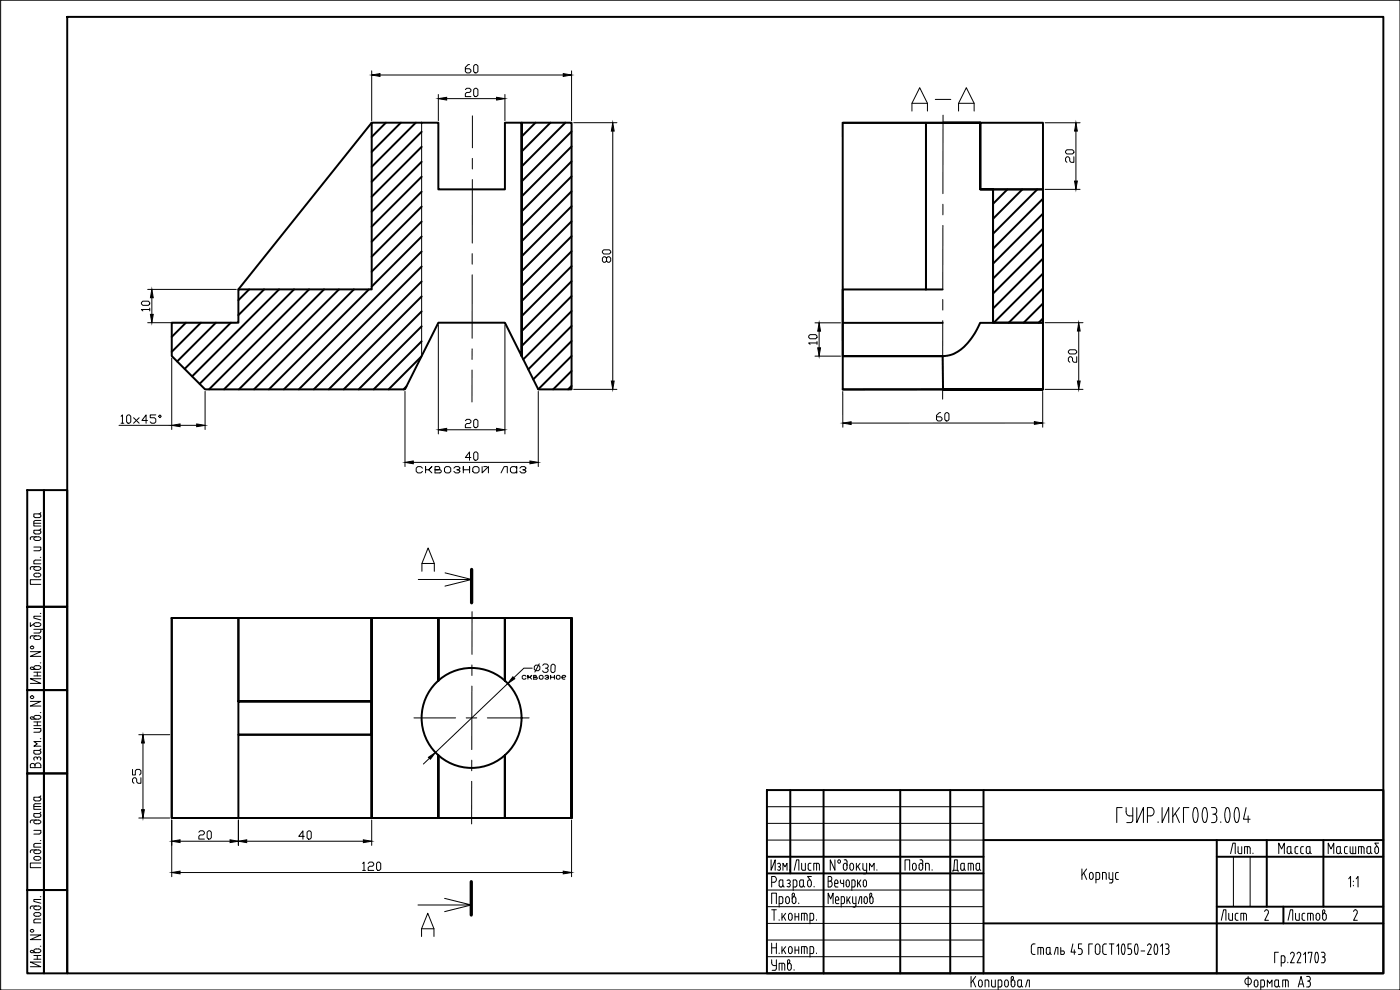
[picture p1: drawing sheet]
<svg xmlns="http://www.w3.org/2000/svg" width="420mm" height="297mm" viewBox="0 0 420 297" stroke-linecap="round" stroke-linejoin="round" font-family="sans-serif">
<defs><g id="words">
<text font-size="11.5" x="272.7" y="34.6">A-A</text>
<text font-size="7.1" x="285" y="262.8">Дата</text>
<g font-size="6.6">
<text x="382.8" y="257.5">Масса</text>
<text x="397.6" y="257.5">Масштаб</text>
<text x="237.4" y="262.5">Лист</text>
<text x="365.5" y="277.3">Лист</text>
<text x="388.8" y="297.4">A3</text>
</g>
<text font-size="5.3" x="124.2" y="143.2">сквозной лаз</text>
<text font-size="4" x="155.9" y="205">сквозное</text>
</g></defs>
<g fill="none" stroke="#000" stroke-width=".59">
<path d="M20.2 5.1h395v286.9h-395zM8.2 147.1h5v35h-5zM13.2 147.1h7v35h-7zM8.2 182.1h5v25h-5zM13.2 182.1h7v25h-7zM8.2 207.1h5v25h-5zM13.2 207.1h7v25h-7zM8.2 232.1h5v34.9h-5zM13.2 232.1h7v34.9h-7zM230.2 237.1h185v54.9h-185zM237.2 237.1v25M247.2 237.1v54.9"/>
<path d="M270.2 237.1v54.9M285.2 237.1v54.9M295.2 237.1v54.9M230.2 257.1h65M295.2 252.1h120M365.2 252.1v39.9M365.2 257.1h50M380.2 252.1v19.9M397.2 252.1v19.9M8.2 267h5v25h-5zM13.2 267h7v25h-7zM230.2 262.1h65"/>
<path d="M295.2 277.1h120M365.2 272h50M385.2 272v5.1"/>
</g>
<g fill="none" stroke="#000" stroke-width=".3">
<path d="M.2 .1h420v296.9h-420zM10.2 154.9l.2 .4h1.3l.5-.4M10.2 159.1h1.5a.56 .56 0 0 1 .6 .6 .56 .56 0 0 1-.6 .5l-1.3-.1-.2-.3zM10.2 157h2.1M11.7 154.2a.55 .55 0 0 1 .6 .7M11.7 154.2h-1.5v.7M12.2 158.7l-.5 .4M12.2 153.8l-.5 .4M12.3 156.2h-1.6l-.5 .4v1.2h2.1M9.6 161l-.4 .2-.1 .7M9.6 161.1h2M10.2 164.1h2.1l-.1 .9-.5 .2"/>
<path d="M10.2 165.3h1.5M10.3 172.1l1.2-.1a.58 .58 0 0 1 .8 .5 .58 .58 0 0 1-.7 .6l-1.3-.2-.2-.4zM10.8 170a.58 .58 0 0 0-.7 .6 .58 .58 0 0 0 .7 .5h.8a.58 .58 0 0 0 .7-.5 .58 .58 0 0 0-.8-.6l-2.1 .1-.3 .8M10.8 161a.58 .58 0 0 0-.7 .6 .58 .58 0 0 0 .7 .6h.8a.58 .58 0 0 0 .7-.6 .58 .58 0 0 0-.8-.6M12.1 167.2h.2M12.3 173.9h-3.2v1.4h3.2M12.3 168h-1.6l-.5 .5v.7h2.1M9.1 195.5h3.2l-3.2 1.4h3.2M9.1 186.8v1.2l1.1-.9M10.2 188.8l2.8 .1 .3 .9M10.2 189.9h1.5M10.3 187l1.2-.2a.58 .58 0 0 1 .8 .6 .58 .58 0 0 1-.7 .6l-1.3-.2-.2-.4z"/>
<path d="M10.8 190.8a.58 .58 0 0 0-.7 .5 .58 .58 0 0 0 .7 .6h.8a.58 .58 0 0 0 .7-.6 .58 .58 0 0 0-.8-.5h-2.1l-.3 .8M12.1 198.9h.2M12.1 184.1h.2M12.3 188.8l-.1 .9-.5 .2M12.3 184.9h-2.1v.5l2.1 .6M9.1 210.4h3.2l-3.2 1.4h3.2M10.2 218.6h2.1v.7M10.2 217.7h2.1M10.2 216.6h2.1M10.2 202.8h2.1M10.2 201.7h2.1M10.3 215.5l-.5-.3a.39 .39 0 0 0-.6 0 .39 .39 0 0 0 .3 .6h2a.57 .57 0 0 0 .8-.6 .57 .57 0 0 0-.7-.5l-.8-.1a.58 .58 0 0 0-.7 .6 .58 .58 0 0 0 .7 .6"/>
<path d="M10.3 200.6l-.5-.4a.39 .39 0 0 0-.6 .1 .39 .39 0 0 0 .3 .6l2-.1a.57 .57 0 0 0 .8-.5 .57 .57 0 0 0-.7-.6h-.8a.58 .58 0 0 0-.7 .6 .58 .58 0 0 0 .7 .5M11.2 201.7v1.1M11.2 216.6v1.1M12.1 213.8h.2M12.2 219.3l-.5 .4h-1.5M12.3 203.7h-3.2l3.2 1.3h-3.2M9.3 229.2l.8-.1 .4 .5a.9 .9 0 0 1 .9-.7 .9 .9 0 0 1 .9 .7v.7h-3.2zM10.2 239.2h1.5a.56 .56 0 0 1 .6 .6 .56 .56 0 0 1-.6 .5l-1.3-.1-.2-.3zM10.3 228.1a.55 .55 0 0 1 .1-.9 .55 .55 0 0 1 .8 .3 .55 .55 0 0 1 .8-.3 .55 .55 0 0 1 .1 .9M10.5 229.6v.7M11.2 227.5v.3M11.7 225.2l.5 .4"/>
<path d="M11.7 225.2h-1.5v.9l1.5 .2 .5-.2 .1-.5M12.1 221.6h.2M12.2 224.7l-.5 .4M12.2 238.8l-.5 .4M12.3 222.5h-2.1l1 .7-1 .7h2.1M10.2 249.1h2.1l-.1 .9-.5 .2M10.2 244.1h1.5a.55 .55 0 0 1 .6 .6 .55 .55 0 0 1-.6 .5l-1.3-.1-.2-.3zM10.2 241.6v1.2h2.1M10.2 250.3h1.5M10.2 242h2.1M10.3 257.1l1.2-.2a.58 .58 0 0 1 .8 .6 .58 .58 0 0 1-.7 .6l-1.3-.2-.2-.4zM10.8 255a.58 .58 0 0 0-.7 .6 .58 .58 0 0 0 .7 .5h.8a.58 .58 0 0 0 .7-.5 .58 .58 0 0 0-.8-.6l-2.1 .1-.3 .7"/>
<path d="M10.8 246a.58 .58 0 0 0-.7 .6 .58 .58 0 0 0 .7 .6h.8a.58 .58 0 0 0 .7-.6 .58 .58 0 0 0-.8-.6l-2.1 .1-.3 .8M12.1 252.2h.2M12.2 243.7l-.5 .4M12.3 258.9h-3.2v1.4h3.2M12.3 253.1h-1.6l-.5 .4v.7h2.1M12.3 241.2l-1.6-.1-.5 .5M230.2 252.1h65M230.2 247h65M230.2 242h65M231.4 258v3.1l1.2-3.1v3.1M233.4 259.2a.53 .53 0 0 1 .8 .1 .53 .53 0 0 1-.3 .8M250.6 258v3.1l-1.4-3.1v3.1"/>
<path d="M253.4 258h.4M253.8 258l.4 .5v1.9a.58 .58 0 0 1-.5 .7 .58 .58 0 0 1-.6-.7v-.7a.58 .58 0 0 1 .6-.7 .58 .58 0 0 1 .5 .7M255.2 259.2l.4-.2a1.22 1.22 0 0 1 0 2.1l-.5-.4zM257 259v2.1M257.4 259.9l.7 1.2M258.1 259l-1.1 1.4M259 259v1.6M260.1 259v2.6M274 259.2l.4-.2a1.22 1.22 0 0 1 0 2.1l-.5-.4zM276.1 258h.4M276.5 258l.4 .5v1.9a.57 .57 0 0 1-.5 .7 .57 .57 0 0 1-.6-.7v-.7a.58 .58 0 0 1 .6-.7 .58 .58 0 0 1 .5 .7M278.5 259l.4 .5v1.6"/>
<path d="M278.5 259h-.7v2.1M336.8 242.3h-1.6v4.5M337.9 243.5l.2 .8 .5 .4 1.4 .1M338 242.3v1.3M338.2 246.8h1.2M340 242.3v3.7l-.2 .6-.4 .2M341.2 242.3v4.5l2-4.5v4.5M344.4 244.8h.9a1.28 1.28 0 0 0 1.1-1.2 1.28 1.28 0 0 0-1-1.3h-1v4.5M347.6 246.6v.2M348.8 242.3v4.5l2-4.5v4.5M352 242.3v4.5M352.7 244l1.3 2.8"/>
<path d="M354 242.3l-2 2.8M356.8 242.3h-1.6v4.5M358.4 242.5l.4-.2a3.1 3.1 0 0 1 .6 3.7l-.5 .8-.5-.3M358.4 242.5l-.4 1.7 .4 2.3M362 242.5l.4 1.7-.4 2.3M362 242.5l-.4-.2a3.1 3.1 0 0 0-.6 3.7l.4 .8 .6-.3M363.6 246.8h.8M363.6 242.3h.8M364 244.3h.4M364.4 242.3a1.03 1.03 0 0 1 .8 1 1.03 1.03 0 0 1-.8 1 .92 .92 0 0 1 .8 1M365.2 245.3v.5a.92 .92 0 0 1-.8 1M366.4 246.6v.2"/>
<path d="M368.1 242.4l.3-.1a3.2 3.2 0 0 1 .6 3.7l-.2 .5-.4 .3a3.1 3.1 0 0 1-.6-3.7zM369.3 256.1l.7-3.1h.7v3.1M370.2 257.1v14.9M370.9 242.4l.3-.1a3.2 3.2 0 0 1 .6 3.7l-.2 .5-.4 .3a3.2 3.2 0 0 1-.6-3.7zM371.6 254l-.1 1.6 .5 .5M372.7 254v2.1h-.7M373.5 256.1v-2.1l1.5 .1 .2 .4v1.6M374 242.3l-.8 3.5h2M374.4 254v2.1M374.6 244.8v2M375.2 257.1v14.9M376 256v.1"/>
<path d="M10.8 273.8a.58 .58 0 0 0-.7 .6 .58 .58 0 0 0 .7 .5h.8a.58 .58 0 0 0 .7-.5 .58 .58 0 0 0-.8-.6M10.8 271.8a.58 .58 0 0 0-.7 .6 .58 .58 0 0 0 .7 .6h.8a.58 .58 0 0 0 .7-.6 .58 .58 0 0 0-.8-.6l-2.1 .1-.3 .8M10.9 273.8h.7M12.1 269.1h.2M12.3 275.8h-1.6l-.5 .4v.7h2.1M12.3 269.9h-2.1v.6l2.1 .5M230.2 277.1h65M230.2 272h65M230.2 267h65M231.6 264.7h.7a.89 .89 0 0 0 .7-.8 .89 .89 0 0 0-.7-.9h-.7v3.1M231.6 271.1v-3.1h1.4v3.1M231.6 273h1.4"/>
<path d="M232.3 273v3.1M233.6 260.1h.3M233.8 276v.1M233.8 271.1h.7M233.9 260.1a.52 .52 0 0 1 .3 .7 .52 .52 0 0 1-.8 .1M234 264.1l1-.1v1.6l-.5 .5a.54 .54 0 0 1-.7-.5zM234.7 274v2.1M234.9 269.5l-.2-.4-.9-.1v3.2M235 265.6l.4 .5M235 269.5l-.1 1.4-.4 .2M235 261.1v-2.1l.6 1.1 .6-1.1v2.1M235.1 274.9l.7 1.2"/>
<path d="M235.8 269.7a.58 .58 0 0 1 .5-.7 .58 .58 0 0 1 .6 .7M235.8 270.4a.58 .58 0 0 0 .5 .7 .58 .58 0 0 0 .6-.7M235.8 269.7v.7M235.8 274l-1.1 1.4M236.5 265.1h.3M236.8 265.1a.55 .55 0 0 1 .3 .8 .55 .55 0 0 1-.9 0M236.8 264l.4 .5-.4 .6M236.8 274.2l.4-.2a1.22 1.22 0 0 1 0 2.1l-.5-.4zM236.9 269.7v.7M237.7 268.4v2a.58 .58 0 0 0 .6 .7 .58 .58 0 0 0 .6-.7v-.7a.58 .58 0 0 0-.6-.7 .58 .58 0 0 0-.6 .7M237.7 268.4a.37 .37 0 0 1 .5-.4 .37 .37 0 0 1 .2 .6l-.4 .6M238.6 274v2.1"/>
<path d="M238.6 275.1h1.1M238.7 264h-.7v3.2M239.1 265.6l-.2 .4-.9 .1M239.2 264.5v1.1M239.7 270.9v.2M239.7 274v2.1M240 264.5v1.1a.55 .55 0 0 0 .5 .5 .55 .55 0 0 0 .6-.5M240.4 264h.7v1.6l.4 .5M241.4 274v2.1M242.2 274.5l-.4-.5h-1.2v2.1M242.2 274.6v1.5M242.4 265.4a.58 .58 0 0 0 .5 .7 .58 .58 0 0 0 .6-.7"/>
<path d="M242.4 264.7v.7M243.5 264.7v.7M244.2 274.5l-.2-.4-.9-.1v3.2M244.2 275.6l-.2 .4-.9 .1M244.2 274.6v1M244.3 265.9v.2M245 276v.1M248.5 271.1v-3.1l.8 1.7 .7-1.7v3.1M249.1 264.4a.96 .96 0 0 1 .6 .8 .96 .96 0 0 1-.5 .9h-.7v-3.1h.7a.74 .74 0 0 1 .4 .7 .74 .74 0 0 1-.5 .7M250.5 265.1h1v-.4a.52 .52 0 0 0-.5-.7 .52 .52 0 0 0-.5 .7v1.2l.4 .2M250.7 270.1h1v-.4a.52 .52 0 0 0-.5-.7 .52 .52 0 0 0-.5 .7l.1 1.2 .3 .2M250.9 266.1h.6"/>
<path d="M251.1 271.1h.6M252.2 264.5l.2 .5 .8 .1M252.2 264v.5M252.5 271.1h.6M253.2 264v2.1M253.4 269.5l-.2-.4-.7-.1v3.2M253.4 269.5v1.4l-.3 .2M253.9 264.7a.53 .53 0 0 1 .5-.7 .53 .53 0 0 1 .5 .7v.7M253.9 265.4a.53 .53 0 0 0 .5 .7 .53 .53 0 0 0 .5-.7M253.9 264.7v.7M254.2 269v2.1M254.6 269.9l.6 1.2"/>
<path d="M255.2 269l-1 1.4M255.7 266.1h.6M255.9 269v1.6l.4 .5M256.3 264l.3 .5v1.4l-.3 .2M256.3 264h-.6v3.2M256.3 271.1h.6M256.9 271.6l-.2 .5-.7 .1M256.9 269v2.7M257.4 264v2.1M257.6 271.1l.5-2.1h.5v2.1M257.7 264.9l.6 1.2M258.3 264l-.9 1.4"/>
<path d="M259 260.6l.2 .4 .9 .1M259.1 265.4a.53 .53 0 0 0 .5 .7 .53 .53 0 0 0 .5-.7M259.1 265.4v-.7a.53 .53 0 0 1 .5-.7 .53 .53 0 0 1 .5 .7v.7M259.5 269.2l.3-.2a1.4 1.4 0 0 1 .2 2.1h-.4l-.2-.4zM260.1 261.6l-.2 .5-.8 .1M260.9 261.1v-2.1l.7 1.1 .7-1.1v2.1M261 268.4v2a.53 .53 0 0 0 .5 .7 .53 .53 0 0 0 .5-.7v-.7a.53 .53 0 0 0-.5-.7 .53 .53 0 0 0-.5 .7M261 268.4l.3-.4 .3 .2-.3 1M263.2 260.9v.2M271.6 261.1v-3.1h1.4v3.1M279.7 260.9v.2M324.7 260.7v3.2"/>
<path d="M325.2 261.9l.9 2M326.1 260.7l-1.4 1.9M326.9 263.2a.58 .58 0 0 0 .6 .7 .58 .58 0 0 0 .6-.7M327 263.2l-.1-.7a.58 .58 0 0 1 .6-.7 .58 .58 0 0 1 .6 .7v.7M328.9 263.9l.7-.1 .4-.2v-1.3l-.2-.5h-.9v3.1M330.9 263.9v-2.1h.7l.3 .2 .1 1.9M332.8 261.8v1.5l.4 .5M333 264.9h.5M333.2 263.9h.8M334 261.8l-.1 2.6-.4 .5M335.6 261.8h-.6l-.2 .5v1.3l.8 .3M379.5 273.5a.62 .62 0 0 1 .9-.4 .62 .62 0 0 1 .2 .9"/>
<path d="M380.6 274.1l-1 2h1.1M386.6 276.1l.7-3.1h.7v3.1M388.8 274l.1 1.8 .3 .3h.7v-2.1M391.6 274l-.6 .1-.2 .4v1.3l.8 .3M392.5 276.1v-2.1l1.4 .1 .2 .4v1.6M393.3 274v2.1M395.1 274.2l.4-.2a1.22 1.22 0 0 1 0 2.1l-.5-.4zM396.9 274.7a.58 .58 0 0 1 .6-.7 .58 .58 0 0 1 .5 .7v.7a.58 .58 0 0 1-.5 .7 .58 .58 0 0 1-.6-.7M396.9 273.4a.37 .37 0 0 1 .5-.4 .37 .37 0 0 1 .2 .6l-.4 .6M396.9 273.4v2M404.8 263.7l.5-.7v3.1M406.2 264.4v.1"/>
<path d="M406.2 265.6v.2M406.2 273.5a.61 .61 0 0 1 .9-.4 .61 .61 0 0 1 .2 .9M407 263.7l.6-.7v3.1M407.3 274.1l-1.1 2h1.2M9.1 280.5h3.2l-3.2 1.4h3.2M10.2 287.8h2.1M10.2 286.7h2.1M10.3 285.6l-.5-.4a.38 .38 0 0 0-.6 .1 .38 .38 0 0 0 .3 .5h2a.58 .58 0 0 0 .8-.5 .58 .58 0 0 0-.7-.6h-.8a.58 .58 0 0 0-.7 .6 .58 .58 0 0 0 .7 .5M11.2 286.7v1.1M12.1 283.9h.2M12.3 288.7h-3.2l3.2 1.4h-3.2M230.2 287h65"/>
<path d="M230.2 282.1h65M231.6 288v.8a.81 .81 0 0 0 .7 .9h.7M231.6 283v3.1M231.6 284.4h1.4M233 290.6l-.2 .4-1.1 .1M233 283v3.1M233 288v2.6M233.8 291.1v-2.1l1.5 .1 .2 .4v1.6M233.8 285.9v.2M234.7 284v2.1M234.7 289v2.1M235.1 284.9l.7 1.2"/>
<path d="M235.8 284l-1.1 1.4M236.6 289.2l.3-.5a.38 .38 0 0 0 0-.7 .38 .38 0 0 0-.6 .4v2a.58 .58 0 0 0 .6 .7 .58 .58 0 0 0 .6-.7v-.7a.58 .58 0 0 0-.6-.7 .58 .58 0 0 0-.6 .7M236.8 284.2l.4-.2a1.22 1.22 0 0 1 0 2.1l-.5-.4zM238.3 290.9v.2M238.6 284v2.1M238.6 285.1h1.1M239.7 284v2.1M241.4 284v2.1M242.2 284.5l-.4-.5h-1.2v2.1M242.2 284.6v1.5M244.2 284.5l-.2-.4-.9-.1v3.2M244.2 285.6l-.2 .4-.9 .1"/>
<path d="M244.2 284.6v1M245 285.9v.2M291.4 293v3.1M292 294.2l.8 1.9M292.8 293l-1.4 1.9M293.7 295.4v-.7a.58 .58 0 0 1 .5-.7 .58 .58 0 0 1 .6 .7v.7M293.7 295.4a.58 .58 0 0 0 .5 .7 .58 .58 0 0 0 .6-.7M296.3 294l.4 .5 .1 1.6M296.3 294h-.7v2.1M297.6 294v1.9l.4 .2h.7v-2.1M299.6 296.1h.6l.4-.2 .1-1.4-.3-.4-.8-.1v3M301.5 294.7a.58 .58 0 0 1 .6-.7 .58 .58 0 0 1 .5 .7v.7"/>
<path d="M301.5 295.4a.58 .58 0 0 0 .6 .7 .58 .58 0 0 0 .5-.7M301.5 294.7v.7M303.5 294.7a.58 .58 0 0 1 .5-.7 .58 .58 0 0 1 .6 .7v.7M303.5 295.4a.58 .58 0 0 0 .5 .7 .58 .58 0 0 0 .6-.7M303.7 294.2l.4-.5a.38 .38 0 0 0-.1-.6 .38 .38 0 0 0-.5 .3v2M305.8 294l-.4 .5 .1 1.4 .3 .2M305.9 294h.7v1.6M306.5 295.6l.4 .5M306.5 295.6l-.2 .4-.4 .1M307.8 296.1l.6-2.1h.5v2.1M309.5 284l.1 1.9 .3 .4 .7 .1M310.6 283.2l-.7 .1-.4 .7"/>
<path d="M312.3 284.3v2.1M312.7 284.3l.5 .5v1.6M312.8 284.3h-1.3v2.1M314.2 284.3h.9v1.5l-.4 .6a.54 .54 0 0 1-.7-.6zM315.1 285.8l.4 .5M316.4 286.4l.5-2.1h.6v2.1M318.3 284.3v2.1l.9-.1 .2-.5-.2-.4-.9-.1M322 283.2l-.6 2.5h1.4M322.4 285v1.4M324.2 284.6l.5 .4 .1 .7M324.7 283.2h-1v1.4h.5M324.8 285.7l-.4 .6-.7 .1"/>
<path d="M327.9 283.2h-1.2v3.2M328.9 283.5a.7 .7 0 0 1 .9-.2 .7 .7 0 0 1 .3 .8v1.4a.72 .72 0 0 1-.7 .9 .72 .72 0 0 1-.7-.9zM330.9 284l.1 1.9 .3 .4 .8 .1M332.1 283.2l-.8 .1-.4 .7M332.9 283.2h1.4M333.6 283.2v3.2M335.2 283.9l.5-.7v3.2M336.9 283.3l.2-.1a2.5 2.5 0 0 1 0 3.2 2.63 2.63 0 0 1-.2-3.1zM339.1 284.6l.5 .4v.7M339.5 283.2h-1v1.4h.6M339.6 285.7l-.3 .6-.8 .1M340.9 283.3l.1-.1a2.57 2.57 0 0 1 0 3.2 2.63 2.63 0 0 1-.1-3.1z"/>
<path d="M342.4 285.3h1.2M344.9 283.2l.4 .2 .2 .6-1.1 2.4h1.1M344.9 283.2l-.5 .5M346.7 283.3l.2-.1a2.5 2.5 0 0 1 0 3.2 2.63 2.63 0 0 1-.2-3.1zM348.3 283.9l.6-.7v3.2M349.7 283.2h.6a.73 .73 0 0 1 .5 .7 .73 .73 0 0 1-.5 .7l.4 .2 .1 .9M350 284.6h.3M350.8 285.7l-.3 .6-.8 .1M374.4 295.4a.98 .98 0 0 1-.6-1.5 .98 .98 0 0 1 1.6 0 .98 .98 0 0 1-.6 1.5M374.4 295.4h.4M374.6 293v3.1M376.4 295.4v-.7a.58 .58 0 0 1 .6-.7 .58 .58 0 0 1 .5 .7v.7"/>
<path d="M376.4 295.4a.58 .58 0 0 0 .6 .7 .58 .58 0 0 0 .5-.7M378.4 296.1h.7l.3-.2 .1-1.4-.2-.4-.9-.1v3M380.3 296.1v-2.1l.7 1.1 .7-1.1v2.1M383 294l-.4 .5v1.4l.4 .2M383 294h.7v1.6M383 296.1h.3M383.7 285.7h-1.2v3.2M383.7 295.6l.4 .5M383.7 295.6l-.4 .5M384.5 288.9l.7-.1 .4-.2v-1.3l-.2-.5h-.9v3.1M385.8 294v2.1M386.5 288.7v.2"/>
<path d="M386.6 294.5l-.2-.4-1.4-.1v2.1M387.9 285.7l-.6 .5M387.9 285.7l.3 .2 .2 .6-1.1 2.4h1.1M389.3 286.2a.61 .61 0 0 1 .8-.4 .61 .61 0 0 1 .2 1l-1 2.1h1.1M391.2 286.4l.6-.7v3.2M392.6 286.1v-.4h1.1l-.5 3.2M395 285.8l.1-.1a2.57 2.57 0 0 1 0 3.2 2.63 2.63 0 0 1-.1-3.1zM396.6 285.7h.5a.73 .73 0 0 1 .6 .7 .73 .73 0 0 1-.6 .7M396.8 287.1h.3M397.1 287.1a.92 .92 0 0 1 .6 1.1 .92 .92 0 0 1-1.1 .7"/>
<circle cx="9.6" cy="194.3" r=".47"/>
<circle cx="9.6" cy="209.2" r=".47"/>
<circle cx="251.8" cy="258.5" r=".47"/>
<circle cx="9.6" cy="279.3" r=".47"/>
</g>
<g fill="none" stroke="#000" stroke-width=".59">
<path d="M111.5 36.8l-40 50M115.8 36.8l-4.3 4.3M120.3 36.8l-8.8 8.8M124.8 36.8l-13.3 13.3M126.5 39.5l-15 15.1M160.7 36.8l-4.2 4.2M165.2 36.8l-8.7 8.7M169.7 36.8l-13.2 13.2M171.5 39.5l-15 14.9M252.9 36.8h60.1v20h-18.8v-20v20h3.8v40h15v-40v60h-60.1M282.9 36.9h-30v80l30.1-.1-.1-9.9M126.5 44.1l-15 14.9"/>
<path d="M126.5 48.5l-15 15M126.5 53l-15 15M126.5 57.5l-15 15M171.5 43.9l-15 15.1M171.5 48.4l-15 15M171.5 52.9l-15 15M171.5 57.4l-15 15M298 56.8h15v40h-15zM302.3 56.8l-4.3 4.4M306.8 56.8l-8.8 8.8M311.3 56.8l-13.3 13.3M313 59.6l-15 15"/>
<path d="M126.5 62l-15 15M126.5 66.5l-15 15M126.5 71l-15 15M126.5 75.5l-41.3 41.3M126.5 80l-36.8 36.8M171.5 61.9l-15 15M171.5 66.4l-15 15M171.5 70.9l-15 15M171.5 75.4l-15 15M171.5 79.9l-15 15M313 64.1l-15 15M313 68.6l-15 15"/>
<path d="M313 73.1l-15 15M313 77.6l-15 15M51.5 96.8h20v-10h40v-50h20.1v20h19.9v-20h5v70v-70h15v80h-10l-10-20h-19.9l-10.1 20h-59.9l-10.1-10zM55.8 96.8l-4.3 4.3M60.3 96.8l-8.8 8.8M64.8 96.8l-11.6 11.6M69.3 96.8l-13.9 13.9M74.8 86.8l-3.3 3.3M79.3 86.8l-7.8 7.8M83.8 86.8l-26.1 26.1M88.2 86.8l-28.3 28.4M92.8 86.8l-30.1 30"/>
<path d="M97.2 86.8l-30 30M101.7 86.8l-30 30M106.2 86.8l-30 30M110.7 86.8l-30 30M126.5 84.5l-32.3 32.3M126.5 88.9l-27.8 27.9M126.5 93.4l-23.4 23.4M126.5 97.9l-18.9 18.9M171.5 84.4l-15 15M171.5 88.8l-15 15.1M171.5 93.3l-14.5 14.5M171.5 97.8l-13 13"/>
<path d="M252.9 96.9h30M282.9 86.9h-5v-50v50h-25v20h30h-30M297.9 96.9h-3.7a23.7 23.7 0 0 1-3.6 5.8l-2.1 2a8.7 8.7 0 0 1-5.5 2.2M313 82.1l-14.7 14.7M313 86.6l-10.3 10.2M313 91l-5.8 5.8M313 95.5l-1.3 1.3M122 116l-.9 .8M126.4 107l-9.8 9.8M126.5 102.4l-14.4 14.4M171.5 102.3l-11.5 11.5M171.5 106.8l-10 10"/>
<path d="M171.5 111.3l-5.5 5.5M171.5 115.8l-1 1M131.6 226.6v18.8h19.9v-18.8v18.8h20v-60h-20v18.8v-18.8h-19.9v18.8v-18.8h-20.1v60v-60v25h-40h40v10h-40v-35h-20h120v60h-120v-60v60h120v-60h-120h20v25h40v-25h20.1v18.8v-18.8h19.9v18.8v-18.8h20v60h-20v-18.8v18.8h-19.9v-18.8v18.8h-20.1v-35v10h-40v25"/>
<circle cx="141.5" cy="215.4" r="15"/>
</g>
<!-- layer: 0 -->
<path d="M126.5 36.8v70M156.5 36.8v70M252.9 106.9h.1" fill="none" stroke="#000" stroke-width=".3"/>
<path d="M277.9 36.9v50h5h-30h25z" fill="none" stroke="#000" stroke-width=".3"/>
<g fill="none" stroke="#000" stroke-width=".3">
<path d="M141.8 34.8v9.6M283 34.6v23.5M141.8 47.5v3.2M141.8 53.9l-.1 19M141.7 76.1v3.2M283 61.3v3.2M283 67.6l-.1 19.1M141.7 82.5v19M282.9 89.9v3.1M282.9 96.2v23.6M141.7 111l-.1 9.6M141.7 104.7v3.2"/>
<path d="M141.6 199.5v3.2M141.7 183.5l-.1 12.8M124.2 215.4h12.5M139.9 215.4h3.2M141.6 205.9v19M146.3 215.4h12.5M141.6 234.4l-.1 12.8M141.6 228.1v3.2"/>
</g>
<g fill="none" stroke="#000" stroke-width=".3">
<path d="M140.9 19.4h-.4l-.8 .8v1.3l.4 .4h.8l.4-.4v-.5l-.4-.4h-1.2M142.2 19.8l.4-.4h.4l.4 .4v1.7l-.4 .4h-.4l-.4-.4zM111.5 21.3v14.9M114 22.5h55M131.6 28.3v7.9M134 29.6h15M139.7 26.9l.4-.4h.8l.4 .4v.4l-.4 .4h-.8l-.4 .4v.9h1.6M142.2 26.9l.4-.4h.4l.4 .4v1.7l-.4 .4h-.4l-.4-.4zM151.5 28.3v7.9M171.5 21.3v14.9M172.2 36.8h12.9M183.9 39.3v75"/>
<path d="M313.6 36.8h10.5M322.9 39.3v15M313.6 56.8h10.5M320.2 44.9h1.7l.4 .5v.4l-.4 .4h-1.7l-.4-.4v-.4zM322.3 47v1.7h-.9l-.4-.4v-.8l-.4-.5h-.4l-.4 .5v.8l.4 .4M181.2 75h1.7l.4 .4v.4l-.4 .4h-1.7l-.4-.4v-.4zM182 77.5l.4-.5h.5l.4 .5v.8l-.4 .4h-.5l-.4-.4v-.8l-.4-.5h-.4l-.4 .5v.8l.4 .4h.4l.4-.4M42.9 90.4h1.6l.4 .4v.4l-.4 .4h-1.6l-.5-.4v-.4zM44.3 86.8h26.6M44.3 96.8h26.6M44.9 92.9h-2.5l.5 .4M44.9 92.4v.9"/>
<path d="M45.6 89.3v5M131.6 97.5v32.7M151.5 97.5v32.7M244.6 96.9h7.7M245.8 99.4v5M313.6 96.8h11.4M323.7 99.3v15M51.5 107.4v21.5M61.6 117.4v11.5M121.5 117.4v22.6M161.5 117.4v22.6M172.2 116.8h12.9"/>
<path d="M242.7 100.8l.4-.4h1.7l.4 .4v.4l-.4 .4h-1.7l-.4-.4zM244.6 106.9h7.7M245.2 102.9h-2.5l.4 .4M245.2 102.5v.8M252.9 117.5v10.7M312.9 117.4v10.8M313.6 116.8h11.4M320.6 105.4l.5-.4h1.6l.4 .4v.4l-.4 .4h-1.6l-.5-.4zM323.1 107v1.7h-.8l-.4-.4v-.9l-.4-.4h-.4l-.5 .4v.9l.5 .4M35.7 127.6h15.8M36.3 124.9l.4-.4v2.5M36.3 127h.9"/>
<path d="M38.4 124.5h.4l.4 .4v1.7l-.4 .4h-.4l-.4-.4v-1.7zM40.1 125.3l1.7 1.7M41.8 125.3l-1.7 1.7M44.3 126.2h-1.7l1.2-1.7v2.5M46.8 124.5h-1.7v.8h1.2l.5 .4v.9l-.5 .4h-.8l-.4-.4M48 124.5l.4 .4-.4 .4-.4-.4zM54 127.6h5M124 138.7h35M134 129h15M139.7 126.2l.4-.4h.8l.4 .4v.5l-.4 .4h-.8l-.4 .4v.8h1.6M141.3 137.3h-1.6l1.2-1.7v2.5M142.2 136l.4-.4h.4l.4 .4v1.7l-.4 .4h-.4l-.4-.4z"/>
<path d="M142.2 126.2l.4-.4h.4l.4 .4v1.7l-.4 .4h-.4l-.4-.4zM282.3 123.8h-.4l-.8 .8v1.3l.4 .4h.8l.4-.4v-.4l-.4-.4h-1.2M284 123.8h.4l.4 .4v1.7l-.4 .4h-.4l-.5-.4v-1.7zM310.4 126.9h-55M125.5 173.9h16l-8 2M126.6 171.4v-2.3l1.9-4.7 1.8 4.7v2.3M126.6 169.1h3.7M133.6 171.9l7.9 2M160.4 200l.4-.4h.8l.4 .4v.8l-.4 .4h-.9l-.4-.4zM161.8 199.2l-1.3 2.4M162.9 199.6l.4-.4h.8l.4 .5v.4l-.4 .4h-.4M165.4 199.7l.4-.4h.4l.4 .4v1.7l-.5 .4h-.4l-.4-.4z"/>
<path d="M152.4 205.1l-21.7 20.7M159.7 200.5h-2.5l-3 2.9M39.8 230.9v1.6h.8v-1.2l.4-.4h.9l.4 .4v.8l-.4 .4M41.7 220.4h9.2M42.3 233.3v1.7h-.9l-.4-.4v-.8l-.4-.5h-.4l-.4 .5v.8l.4 .4M42.9 222.9v20M128.9 227.5l-1.8 1.7M41.7 245.4h9.2M51.5 246v17M54 252.4h15M59.7 249.7l.4-.4h.8l.4 .4v.4l-.4 .4h-.8l-.4 .4v.9h1.6M62.6 249.3h.4l.4 .4v1.6l-.4 .5h-.4l-.4-.5v-1.6z"/>
<path d="M71.5 246v7.6M74 252.4h35.1M91.3 250.9h-1.6l1.2-1.6v2.5M92.2 249.7l.4-.4h.4l.4 .4v1.7l-.4 .4h-.4l-.4-.4zM108.8 259.1l.4-.4v2.5M110.5 259.1l.4-.4h.9l.4 .4v.4l-.4 .4h-.9l-.4 .4v.9h1.7M111.5 246v7.6M113.4 258.7h.4l.5 .4v1.6l-.5 .5h-.4l-.4-.5v-1.6zM171.5 246v17M54 261.8h115M108.8 261.2h.9M126.5 278.7h3.7"/>
<path d="M133.4 269.5l8 2h-16M141.4 271.5l-8 2M126.5 281v-2.3l1.9-4.7 1.8 4.7v2.3"/>
</g>
<g fill="#000" stroke="#000" stroke-width=".3">
<path d="M111.5 22.5l2.5-.4v.8zM131.6 29.6l2.4-.4v.8zM149 29.2l2.5 .4-2.5 .4zM169 22.1l2.5 .4-2.5 .4zM183.9 36.8l.4 2.5h-.8zM322.9 36.8l.4 2.5h-.8zM322.5 54.3h.8l-.4 2.5zM45.6 86.8l.4 2.5h-.9zM45.1 94.3h.9l-.4 2.5zM245.8 96.9l.5 2.5h-.9zM323.7 96.8l.5 2.5h-.9zM183.5 114.3h.8l-.4 2.5z"/>
<path d="M245.4 104.4h.9l-.5 2.5zM323.3 114.3h.9l-.5 2.5zM51.5 127.6l2.5-.4v.8zM59 127.2l2.6 .4-2.6 .4zM121.5 138.7l2.5-.4v.9zM131.6 129l2.4-.5v.9zM149 128.5l2.5 .5-2.5 .4zM159 138.3l2.5 .4-2.5 .5zM252.9 126.9l2.5-.4v.9zM310.4 126.5l2.5 .4-2.5 .4zM153.9 203.1l.6 .6-2.1 1.4zM42.9 220.4l.4 2.5h-.8z"/>
<path d="M128.6 227.2l2.1-1.4-1.5 2zM42.5 242.9h.8l-.4 2.5zM51.5 252.4l2.5-.4v.8zM69 252l2.5 .4-2.5 .4zM71.5 252.4l2.5-.4v.8zM109.1 252l2.4 .4-2.4 .4zM51.5 261.8l2.5-.4v.8zM169 261.4l2.5 .4-2.5 .4z"/>
</g>
<path d="M141.5 170.9v10M141.4 264.5v10" fill="none" stroke="#000" stroke-width=".99"/>
<use href="#words"/>
</svg>
